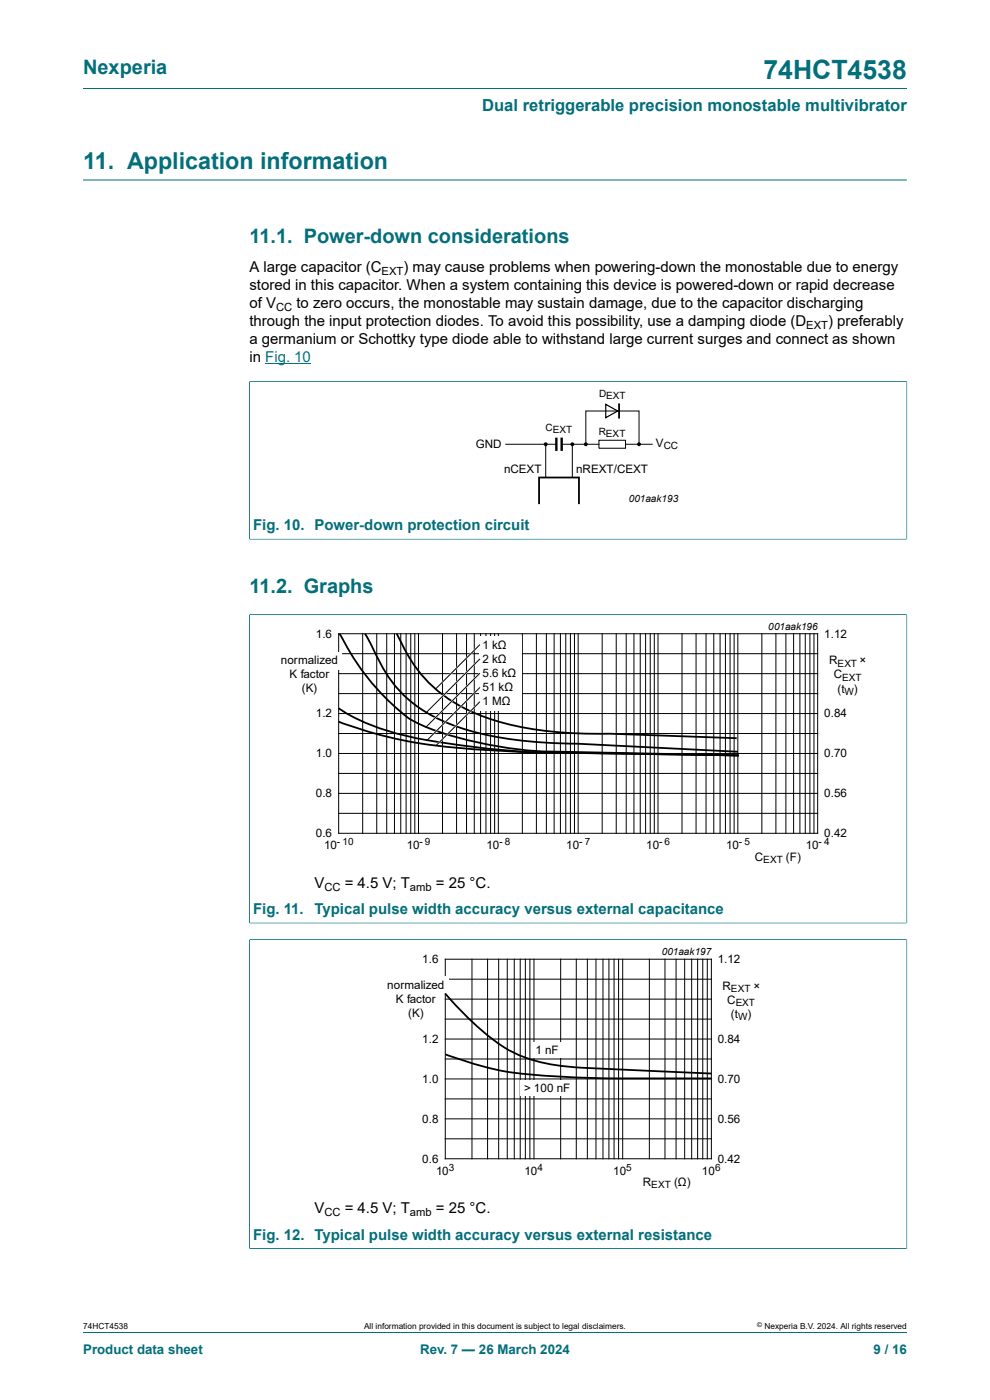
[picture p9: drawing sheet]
<svg xmlns="http://www.w3.org/2000/svg" width="210mm" height="297mm" viewBox="0 0 210 297" stroke-linecap="round" stroke-linejoin="round" font-family="sans-serif">
<defs><g id="words">
<text font-size="5.6" fill="#036f7b" x="161.9" y="16.8">74HCT4538</text>
<text font-size="4.9" fill="#036f7b" x="17.6" y="35.9">11. Application information</text>
<g font-size="4.2" fill="#036f7b">
<text x="17.6" y="15.6">Nexperia</text>
<text x="52.9" y="51.6">11.1. Power-down considerations</text>
<text x="52.9" y="125.8">11.2. Graphs</text>
</g>
<text font-size="3.5" fill="#036f7b" x="102.3" y="23.7">Dual retriggerable precision monostable multivibrator</text>
<g font-size="3.2">
<text x="52.9" y="57.7">A large capacitor (C</text>
<text x="85.6" y="57.7">) may cause problems when powering-down the monostable due to energy</text>
<text x="52.9" y="61.5">stored in this capacitor. When a system containing this device is powered-down or rapid decrease</text>
<text x="52.9" y="65.3">of V</text>
<text x="62.9" y="65.3">to zero occurs, the monostable may sustain damage, due to the capacitor discharging</text>
<text x="52.9" y="69.1">through the input protection diodes. To avoid this possibility, use a damping diode (D</text>
<text x="175.7" y="69.1">) preferably</text>
<text x="52.9" y="72.9">a germanium or Schottky type diode able to withstand large current surges and connect as shown</text>
<text x="52.9" y="76.7">in Fig. 10</text>
<text x="66.7" y="188.4">V</text>
<text x="73.1" y="188.4">= 4.5 V; T</text>
<text x="92.5" y="188.4">= 25 °C.</text>
<text x="66.7" y="257.4">V</text>
<text x="73.1" y="257.4">= 4.5 V; T</text>
<text x="92.5" y="257.4">= 25 °C.</text>
</g>
<g font-size="3.2" fill="#036f7b">
<text x="53.7" y="112.5">Fig. 10. Power-down protection circuit</text>
<text x="53.7" y="194">Fig. 11.</text>
<text x="66.7" y="194">Typical pulse width accuracy versus external capacitance</text>
<text x="53.7" y="263">Fig. 12. Typical pulse width accuracy versus external resistance</text>
</g>
<g font-size="2.8" fill="#036f7b">
<text x="17.6" y="287.2">Product data sheet</text>
<text x="89.1" y="287.2">Rev. 7 — 26 March 2024</text>
<text x="185.3" y="287.2">9 / 16</text>
</g>
<g font-size="2.5">
<text x="100.9" y="95.1">GND</text>
<text x="139.1" y="94.7">V</text>
<text x="107" y="100.3">nCEXT</text>
<text x="122.2" y="100.3">nREXT/CEXT</text>
<text x="67" y="135.4">1.6</text>
<text x="102.3" y="137.7">1</text>
<text x="104.4" y="137.7">kΩ</text>
<text x="174.9" y="135.4">1.12</text>
<text x="59.6" y="140.8">normalized</text>
<text x="61.4" y="143.7">K factor</text>
<text x="102.3" y="140.7">2</text>
<text x="102.3" y="143.7">5</text>
<text x="103.7" y="143.7">.</text>
<text x="104.4" y="140.7">kΩ</text>
<text x="104.4" y="143.7">6</text>
<text x="106.5" y="143.7">kΩ</text>
<text x="175.9" y="140.9">R</text>
<text x="176.9" y="143.9">C</text>
<text x="182.3" y="140.9">×</text>
<text x="64" y="146.7">(K)</text>
<text x="102.3" y="146.7">5</text>
<text x="102.3" y="149.6">1</text>
<text x="103.7" y="146.7">1</text>
<text x="104.4" y="149.6">MΩ</text>
<text x="105.8" y="146.7">kΩ</text>
<text x="177.6" y="146.9">(t</text>
<text x="181.1" y="146.9">)</text>
<text x="67" y="152.2">1.2</text>
<text x="174.9" y="152.2">0.84</text>
<text x="67" y="160.7">1.0</text>
<text x="174.9" y="160.7">0.70</text>
<text x="67" y="169.1">0.8</text>
<text x="174.9" y="169.1">0.56</text>
<text x="67" y="177.6">0.6</text>
<text x="174.9" y="177.6">0.42</text>
<text x="68.7" y="180.1">10</text>
<text x="86.3" y="180.1">10</text>
<text x="103.2" y="180.1">10</text>
<text x="120.1" y="180.1">10</text>
<text x="137.1" y="180.1">10</text>
<text x="154" y="180.1">10</text>
<text x="160.1" y="182.7">C</text>
<text x="166.7" y="182.7">(F)</text>
<text x="170.9" y="180.1">10</text>
<text x="82.1" y="209.8">normalized</text>
<text x="89.6" y="204.3">1.6</text>
<text x="152.2" y="204.3">1.12</text>
<text x="153.3" y="210">R</text>
<text x="159.8" y="210">×</text>
<text x="84" y="212.8">K factor</text>
<text x="86.6" y="215.8">(K)</text>
<text x="154.3" y="212.9">C</text>
<text x="155" y="215.9">(t</text>
<text x="158.5" y="215.9">)</text>
<text x="89.6" y="221.3">1.2</text>
<text x="152.2" y="221.3">0.84</text>
<text x="113.6" y="223.6">1 nF</text>
<text x="89.6" y="229.7">1.0</text>
<text x="111.2" y="231.7">&gt;</text>
<text x="113.3" y="231.7">100 n</text>
<text x="119.5" y="231.7">F</text>
<text x="152.2" y="229.7">0.70</text>
<text x="89.6" y="238.2">0.8</text>
<text x="152.2" y="238.2">0.56</text>
<text x="89.6" y="246.7">0.6</text>
<text x="92.5" y="249.2">10</text>
<text x="111.3" y="249.2">10</text>
<text x="130.1" y="249.2">10</text>
<text x="136.4" y="251.5">R</text>
<text x="143" y="251.5">(Ω)</text>
<text x="148.9" y="249.2">10</text>
<text x="152.2" y="246.7">0.42</text>
</g>
<g font-size="2.4">
<text x="81" y="58.3">EXT</text>
<text x="58.6" y="65.9">CC</text>
<text x="171" y="69.7">EXT</text>
<text x="68.8" y="189">CC</text>
<text x="87" y="189">amb</text>
<text x="68.8" y="258">CC</text>
<text x="87" y="258">amb</text>
</g>
<g font-size="2.1">
<text x="127.1" y="84.2">DEXT</text>
<text x="115.7" y="91.4">CEXT</text>
<text x="127" y="92.2">REXT</text>
<text x="140.8" y="95.3">CC</text>
<text x="133.4" y="106.4">001aak193</text>
<text x="163" y="133.6">001aak196</text>
<text x="177.6" y="141.4">EXT</text>
<text x="178.7" y="144.4">EXT</text>
<text x="179.2" y="147.4">W</text>
<text x="71.5" y="179.4">- 10</text>
<text x="89" y="179.4">- 9</text>
<text x="106" y="179.4">- 8</text>
<text x="122.8" y="179.4">- 7</text>
<text x="139.8" y="179.4">- 6</text>
<text x="156.8" y="179.4">- 5</text>
<text x="173.6" y="179.4">- 4</text>
<text x="161.9" y="183.2">EXT</text>
<text x="140.4" y="202.6">001aak197</text>
<text x="155" y="210.5">EXT</text>
<text x="156.1" y="213.4">EXT</text>
<text x="156.6" y="216.4">W</text>
<text x="95.2" y="248.4">3</text>
<text x="114" y="248.4">4</text>
<text x="132.8" y="248.4">5</text>
<text x="151.7" y="248.4">6</text>
<text x="138.1" y="252.1">EXT</text>
</g>
<g font-size="1.8">
<text x="17.6" y="282">74HCT4538</text>
<text x="77.2" y="282">All information provided in this document is subject to legal disclaimers.</text>
<text x="162.2" y="282">Nexperia B.V. 2024. All rights reserved</text>
</g>
<text font-size="1.4" x="160.6" y="281.6">©</text>
</g></defs>
<path d="M17.6 18.8h174.8M17.6 38.2h174.8M52.8 81h139.6M52.9 80.9v33.5M192.4 80.9v33.5M52.8 114.4h139.6M52.8 130.4h139.6M52.9 130.3v65.6M192.4 130.3v65.6M52.8 195.8h139.6" fill="none" stroke="#036f7b" stroke-width=".21"/>
<path d="M56.3 77h9.7" fill="none" stroke="#00f" stroke-width=".21"/>
<g fill="none" stroke="#000" stroke-width=".21">
<path d="M107.3 94.2h10.7M115.8 94.2v7.1M119.1 94.2h7.9M121.4 94.2v7.1M127 93.4h5.7v1.7h-5.7zM132.7 94.2h5.6M135.6 94.2v-7h-11.3v7.1M71.8 134.4h101.6v42.4h-101.6zM71.8 138.7h101.6M76.9 134.4v42.4M79.9 134.4v42.4M82 134.4v42.4"/>
<path d="M83.7 134.4v42.4M85 134.4v42.4M86.1 134.4v42.4M87.1 134.4v42.4M88 134.4v42.4M88.8 134.4v42.4M93.9 134.4v42.4M96.8 134.4v42.4M99 134.4v42.4M100.6 134.4v42.4M101.9 134.4v42.4M103.1 134.4v42.4"/>
<path d="M104.1 134.4v42.4M104.9 134.4v42.4M105.7 134.4v42.4M110.8 134.4v42.4M113.8 134.4v42.4M115.9 134.4v42.4M117.5 134.4v42.4M118.9 134.4v42.4M120 134.4v42.4M121 134.4v42.4M121.9 134.4v42.4M122.6 134.4v42.4"/>
<path d="M127.7 134.4v42.4M130.7 134.4v42.4M132.8 134.4v42.4M134.5 134.4v42.4M135.8 134.4v42.4M136.9 134.4v42.4M137.9 134.4v42.4M138.8 134.4v42.4M139.6 134.4v42.4M144.7 134.4v42.4M147.6 134.4v42.4M149.8 134.4v42.4"/>
<path d="M151.4 134.4v42.4M152.7 134.4v42.4M153.9 134.4v42.4M154.9 134.4v42.4M155.7 134.4v42.4M156.5 134.4v42.4M161.6 134.4v42.4M164.6 134.4v42.4M166.7 134.4v42.4M168.3 134.4v42.4M169.7 134.4v42.4M170.8 134.4v42.4"/>
<path d="M171.8 134.4v42.4M172.7 134.4v42.4M71.8 147.1h101.6M71.8 155.6h101.6M71.8 142.9h101.6M71.8 151.4h101.6M71.8 159.8h101.6M71.8 164.1h101.6M71.8 172.5h101.6M71.8 168.3h101.6"/>
</g>
<path d="M118 92.8v2.9M119.1 92.8v2.9" fill="none" stroke="#000" stroke-width=".51"/>
<g fill="#000">
<circle cx="115.8" cy="94.2" r=".28"/>
<circle cx="121.4" cy="94.2" r=".28"/>
<circle cx="124.3" cy="94.2" r=".28"/>
<circle cx="135.6" cy="94.2" r=".28"/>
</g>
<g fill="none" stroke="#000" stroke-width=".25">
<path d="M128.5 85.8l2.5 1.4-2.5 1.4z"/>
<circle cx="115.8" cy="94.2" r=".28"/>
<circle cx="121.4" cy="94.2" r=".28"/>
<circle cx="124.3" cy="94.2" r=".28"/>
<circle cx="135.6" cy="94.2" r=".28"/>
</g>
<path d="M131.3 85.8v2.8M114.3 106.9v-5.6h8.5v5.6" fill="none" stroke="#000" stroke-width=".38"/>
<path d="M59.1 131.6h127v52.2h-127z" fill="none" stroke="#fff" stroke-width=".21"/>
<path d="M71 138.3h1.5v3.8h-1.5z" fill="#fff"/>
<path d="M72 134.4l.2 .4a51.5 51.5 0 0 0 14.5 17.6 50.8 50.8 0 0 0 15.8 5.3 73.4 73.4 0 0 0 14.4 1.7l39.8 .9M77.4 134.4l.6 .9a67.9 67.9 0 0 0 5.1 9.3 27.8 27.8 0 0 0 13.5 9.4 71.3 71.3 0 0 0 21.1 3.7l38.8 1.8M84.2 134.4a31.8 31.8 0 0 0 11.5 14.2 47.6 47.6 0 0 0 21.1 6.6l8 .4h4.4l27.1 1M71.8 150.2a38.3 38.3 0 0 0 13.8 5.8 187 187 0 0 0 27.3 3.6l43.8 .7M71.8 153.1a93.4 93.4 0 0 0 29.5 5.9l10.8 .6 44.6 .7" fill="none" stroke="#000" stroke-width=".38"/>
<path d="M101.7 135h9v15.8h-9z" fill="#fff"/>
<path d="M101.7 136.8l-8.8 8.9M101.7 139.9l-10.7 10.7M101.7 142.9l-10.6 10.7M101.7 145.9l-10.6 10.6M101.7 148.9l-8.9 8.9" fill="none" stroke="#fff" stroke-width=".38"/>
<g fill="none" stroke="#000" stroke-width=".21">
<path d="M101.7 136.8l-9.3 9.4M101.7 139.9l-11.3 11.2M101.7 142.9l-11.3 11.3M101.7 145.9l-11.1 11.1M101.7 148.9l-9.2 9.3M94.5 203.5h56.4v42.3h-56.4zM94.5 207.7h56.4M94.5 216.2h56.4M94.5 212h56.4M100.1 203.5v42.3M103.4 203.5v42.3M105.8 203.5v42.3"/>
<path d="M107.6 203.5v42.3M109.1 203.5v42.3M110.3 203.5v42.3M111.4 203.5v42.3M112.4 203.5v42.3M113.3 203.5v42.3M118.9 203.5v42.3M122.2 203.5v42.3M124.6 203.5v42.3M126.4 203.5v42.3M127.9 203.5v42.3M129.2 203.5v42.3"/>
<path d="M130.3 203.5v42.3M131.2 203.5v42.3M132.1 203.5v42.3M137.7 203.5v42.3M141.1 203.5v42.3M143.4 203.5v42.3M145.2 203.5v42.3M146.7 203.5v42.3M148 203.5v42.3M149.1 203.5v42.3M150 203.5v42.3M94.5 224.7h56.4"/>
<path d="M94.5 233.1h56.4M94.5 220.4h56.4M94.5 228.9h56.4M94.5 237.4h56.4M94.5 241.6h56.4"/>
</g>
<path d="M52.9 130.5v65.2M53 130.4h139.3M192.4 130.5v65.2M52.8 199.3h139.6M52.9 199.3v65.6M53 195.8h139.3M192.4 199.3v65.6M52.8 264.9h139.6" fill="none" stroke="#036f7b" stroke-width=".21"/>
<path d="M81.8 200.7h81.8v52.2h-81.8z" fill="none" stroke="#fff" stroke-width=".21"/>
<g fill="#fff">
<path d="M93.7 207.2h1.5v3.4h-1.5z"/>
<path d="M110.4 229.3h11.4v3.2h-11.4z"/>
<path d="M112.8 221.2h6.6v3.2h-6.6z"/>
</g>
<path d="M94.5 210.8l.4 .5a58.8 58.8 0 0 0 13.3 11.6 38.5 38.5 0 0 0 16.8 3.7l25.9 1.1M94.5 223.7a67.7 67.7 0 0 0 23.5 4.7 694.6 694.6 0 0 0 32.9 .4" fill="none" stroke="#000" stroke-width=".38"/>
<path d="M52.9 199.4v65.4M53 199.3h139.3M192.4 199.4v65.4M53 264.9h139.3M17.6 282.6h174.8" fill="none" stroke="#036f7b" stroke-width=".21"/>
<use href="#words"/>
</svg>
